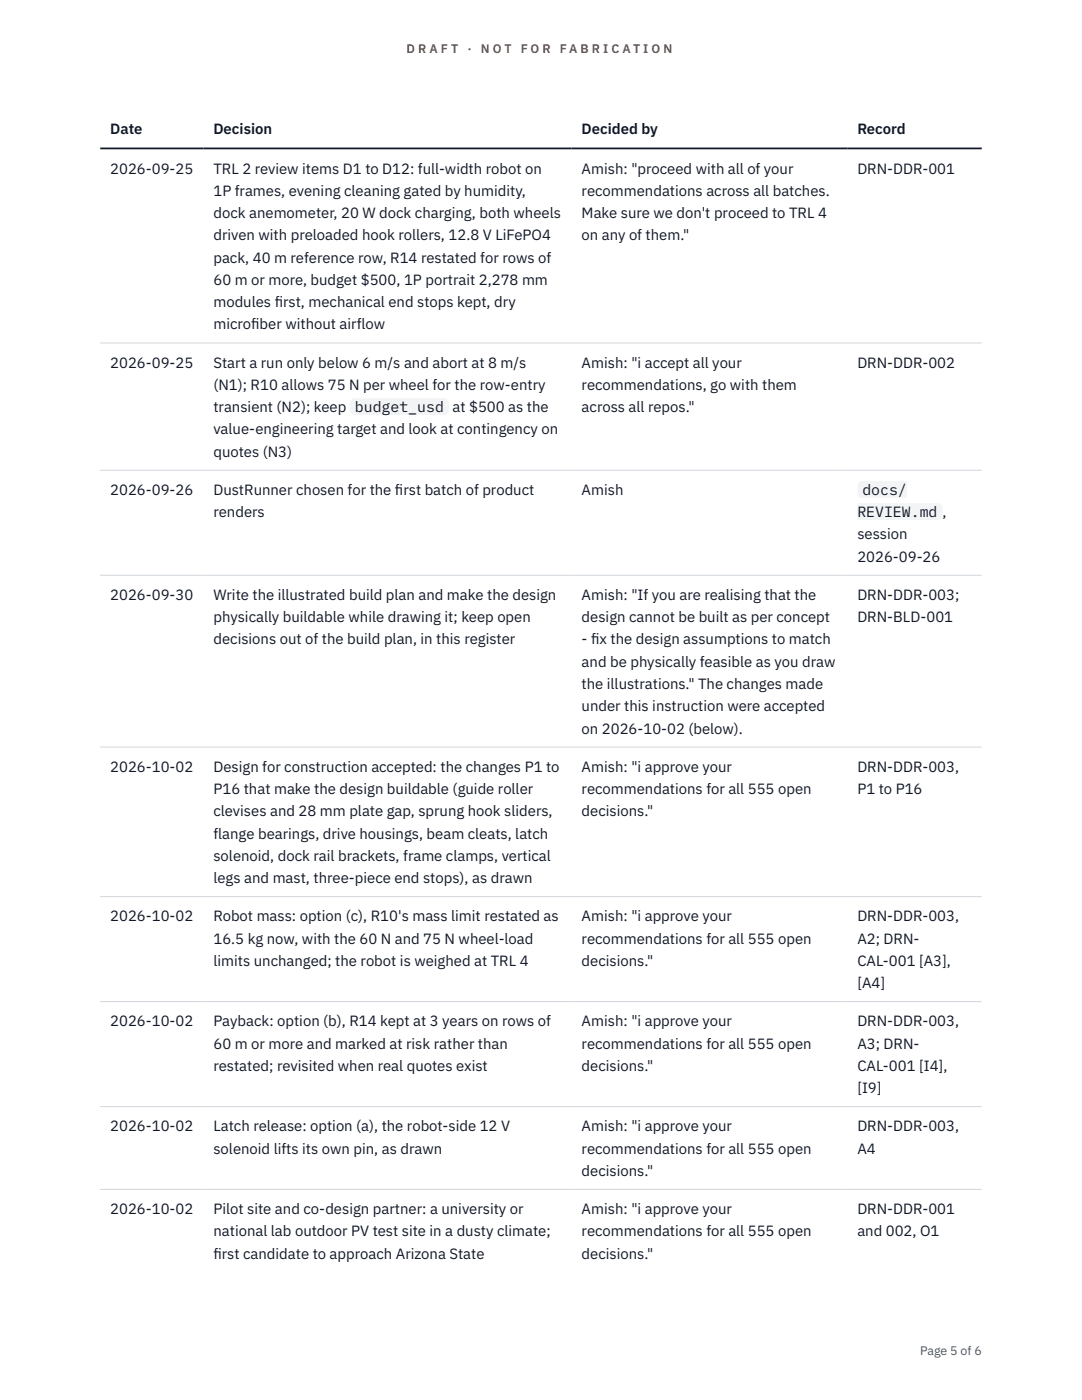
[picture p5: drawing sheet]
<svg xmlns="http://www.w3.org/2000/svg" width="216mm" height="279mm" viewBox="0 0 216 279" stroke-linecap="round" stroke-linejoin="round" font-family="sans-serif">
<defs><g id="words">
<g font-size="3" fill="#111827">
<text x="22" y="26.8">Date</text>
<text x="42.6" y="26.8">Decision</text>
<text x="116.1" y="26.8">Decided by</text>
<text x="171.1" y="26.8">Record</text>
<text x="22" y="34.6">2026-09-25</text>
<text x="42.6" y="34.6">TRL 2 review items D1 to D12: full-width robot on</text>
<text x="116.1" y="34.6">Amish: &quot;proceed with all of your</text>
<text x="171.1" y="34.6">DRN-DDR-001</text>
<text x="42.6" y="39.1">1P frames, evening cleaning gated by humidity,</text>
<text x="116.1" y="39.1">recommendations across all batches.</text>
<text x="42.6" y="43.5">dock anemometer, 20 W dock charging, both wheels</text>
<text x="42.6" y="48">driven with preloaded hook rollers, 12.8 V LiFePO4</text>
<text x="116.1" y="43.5">Make sure we don't proceed to TRL 4</text>
<text x="116.1" y="48">on any of them.&quot;</text>
<text x="42.6" y="52.4">pack, 40 m reference row, R14 restated for rows of</text>
<text x="42.6" y="56.9">60 m or more, budget $500, 1P portrait 2,278 mm</text>
<text x="42.6" y="61.3">modules f</text>
<text x="42.6" y="65.7">microf</text>
<text x="50.1" y="65.7">iber without airflow</text>
<text x="54.8" y="61.3">irst, mechanical end stops kept, dry</text>
<text x="22" y="73.4">2026-09-25</text>
<text x="42.6" y="73.4">Start a run only below 6 m/s and abort at 8 m/s</text>
<text x="42.6" y="77.8">(N1); R10 allows 75 N per wheel for the row-entry</text>
<text x="116.1" y="73.4">Amish: &quot;i accept all your</text>
<text x="116.1" y="77.8">recommendations, go with them</text>
<text x="171.1" y="73.4">DRN-DDR-002</text>
<text x="42.6" y="82.3">transient (N2); keep</text>
<text x="70.8" y="82.3">budget_usd</text>
<text x="90.3" y="82.3">at $500 as the</text>
<text x="116.1" y="82.3">across all repos.&quot;</text>
<text x="42.6" y="86.7">value-engineering target and look at contingency on</text>
<text x="42.6" y="91.1">quotes (N3)</text>
<text x="22" y="98.8">2026-09-26</text>
<text x="42.6" y="98.8">DustRunner chosen for the f</text>
<text x="78.8" y="98.8">irst batch of product</text>
<text x="116.1" y="98.8">Amish</text>
<text x="172.1" y="98.8">docs/</text>
<text x="42.6" y="103.2">renders</text>
<text x="171.1" y="103.2">REVIEW.md</text>
<text x="171.1" y="107.7">session</text>
<text x="188.1" y="103.2">,</text>
<text x="171.1" y="112.1">2026-09-26</text>
<text x="22" y="119.7">2026-09-30</text>
<text x="42.6" y="119.7">Write the illustrated build plan and make the design</text>
<text x="116.1" y="119.7">Amish: &quot;If you are realising that the</text>
<text x="171.1" y="119.7">DRN-DDR-003;</text>
<text x="42.6" y="124.2">physically buildable while drawing it; keep open</text>
<text x="116.1" y="124.2">design cannot be built as per concept</text>
<text x="171.1" y="124.2">DRN-BLD-001</text>
<text x="42.6" y="128.6">decisions out of the build plan, in this register</text>
<text x="116.1" y="128.6">- f</text>
<text x="117.9" y="128.6">ix the design assumptions to match</text>
<text x="116.1" y="133.1">and be physically feasible as you draw</text>
<text x="116.1" y="137.5">the illustrations.&quot; The changes made</text>
<text x="116.1" y="142">under this instruction were accepted</text>
<text x="116.1" y="146.4">on 2026-10-02 (below).</text>
<text x="22" y="154">2026-10-02</text>
<text x="42.6" y="154">Design for construction accepted: the changes P1 to</text>
<text x="116.1" y="154">Amish: &quot;i approve your</text>
<text x="171.1" y="154">DRN-DDR-003,</text>
<text x="42.6" y="158.5">P16 that make the design buildable (guide roller</text>
<text x="116.1" y="158.5">recommendations for all 555 open</text>
<text x="171.1" y="158.5">P1 to P16</text>
<text x="42.6" y="162.9">clevises and 28 mm plate gap, sprung hook sliders,</text>
<text x="42.6" y="167.4">flange bearings, drive housings, beam cleats, latch</text>
<text x="116.1" y="162.9">decisions.&quot;</text>
<text x="42.6" y="171.8">solenoid, dock rail brackets, frame clamps, vertical</text>
<text x="42.6" y="176.2">legs and mast, three-piece end stops), as drawn</text>
<text x="22" y="183.9">2026-10-02</text>
<text x="42.6" y="183.9">Robot mass: option (c), R10's mass limit restated as</text>
<text x="116.1" y="183.9">Amish: &quot;i approve your</text>
<text x="171.1" y="183.9">DRN-DDR-003,</text>
<text x="42.6" y="188.3">16.5 kg now, with the 60 N and 75 N wheel-load</text>
<text x="116.1" y="188.3">recommendations for all 555 open</text>
<text x="171.1" y="188.3">A2; DRN-</text>
<text x="42.6" y="192.8">limits unchanged; the robot is weighed at TRL 4</text>
<text x="116.1" y="192.8">decisions.&quot;</text>
<text x="171.1" y="192.8">CAL-001 [A3],</text>
<text x="171.1" y="197.2">[A4]</text>
<text x="22" y="204.8">2026-10-02</text>
<text x="42.6" y="204.8">Payback: option (b), R14 kept at 3 years on rows of</text>
<text x="42.6" y="209.3">60 m or more and marked at risk rather than</text>
<text x="116.1" y="204.8">Amish: &quot;i approve your</text>
<text x="116.1" y="209.3">recommendations for all 555 open</text>
<text x="171.1" y="204.8">DRN-DDR-003,</text>
<text x="171.1" y="209.3">A3; DRN-</text>
<text x="42.6" y="213.7">restated; revisited when real quotes exist</text>
<text x="116.1" y="213.7">decisions.&quot;</text>
<text x="171.1" y="213.7">CAL-001 [I4],</text>
<text x="171.1" y="218.2">[I9]</text>
<text x="22" y="225.8">2026-10-02</text>
<text x="42.6" y="225.8">Latch release: option (a), the robot-side 12 V</text>
<text x="116.1" y="225.8">Amish: &quot;i approve your</text>
<text x="171.1" y="225.8">DRN-DDR-003,</text>
<text x="42.6" y="230.2">solenoid lifts its own pin, as drawn</text>
<text x="116.1" y="230.2">recommendations for all 555 open</text>
<text x="171.1" y="230.2">A4</text>
<text x="116.1" y="234.7">decisions.&quot;</text>
<text x="22" y="242.3">2026-10-02</text>
<text x="42.6" y="242.3">Pilot site and co-design partner: a university or</text>
<text x="116.1" y="242.3">Amish: &quot;i approve your</text>
<text x="171.1" y="242.3">DRN-DDR-001</text>
<text x="42.6" y="246.7">national lab outdoor PV test site in a dusty climate;</text>
<text x="42.6" y="251.2">f</text>
<text x="42.6" y="251.2">irst candidate to approach Arizona State</text>
<text x="116.1" y="246.7">recommendations for all 555 open</text>
<text x="116.1" y="251.2">decisions.&quot;</text>
<text x="171.1" y="246.7">and 002, O1</text>
</g>
<g font-size="2.5" fill="#b45309">
<text x="81.1" y="10.5">D R A F T</text>
<text x="93.3" y="10.5">·</text>
<text x="95.9" y="10.5">N O T</text>
<text x="103.9" y="10.5">F O R</text>
<text x="111.7" y="10.5">F A B R I C A T I O N</text>
</g>
<text font-size="2.5" fill="#4b5563" x="183.6" y="270.3">Page 5 of 6</text>
</g></defs>
<path d="M20 68.4h175.9M20 93.8h175.9M20 114.8h175.9M20 149.1h175.9M20 178.9h175.9M20 199.9h175.9M20 220.9h175.9M20 237.4h175.9" fill="none" stroke="#d1d5db" stroke-width=".2"/>
<path d="M20 29.6h175.9" fill="none" stroke="#111827" stroke-width=".35"/>
<g fill="#f3f4f6">
<path d="M69.8 79.5h19.8v3.3h-19.8z"/>
<path d="M171.1 96h9.9v3.3h-9.9z"/>
<path d="M171.1 100.4h17v3.4h-17z"/>
</g>
<use href="#words"/>
</svg>
